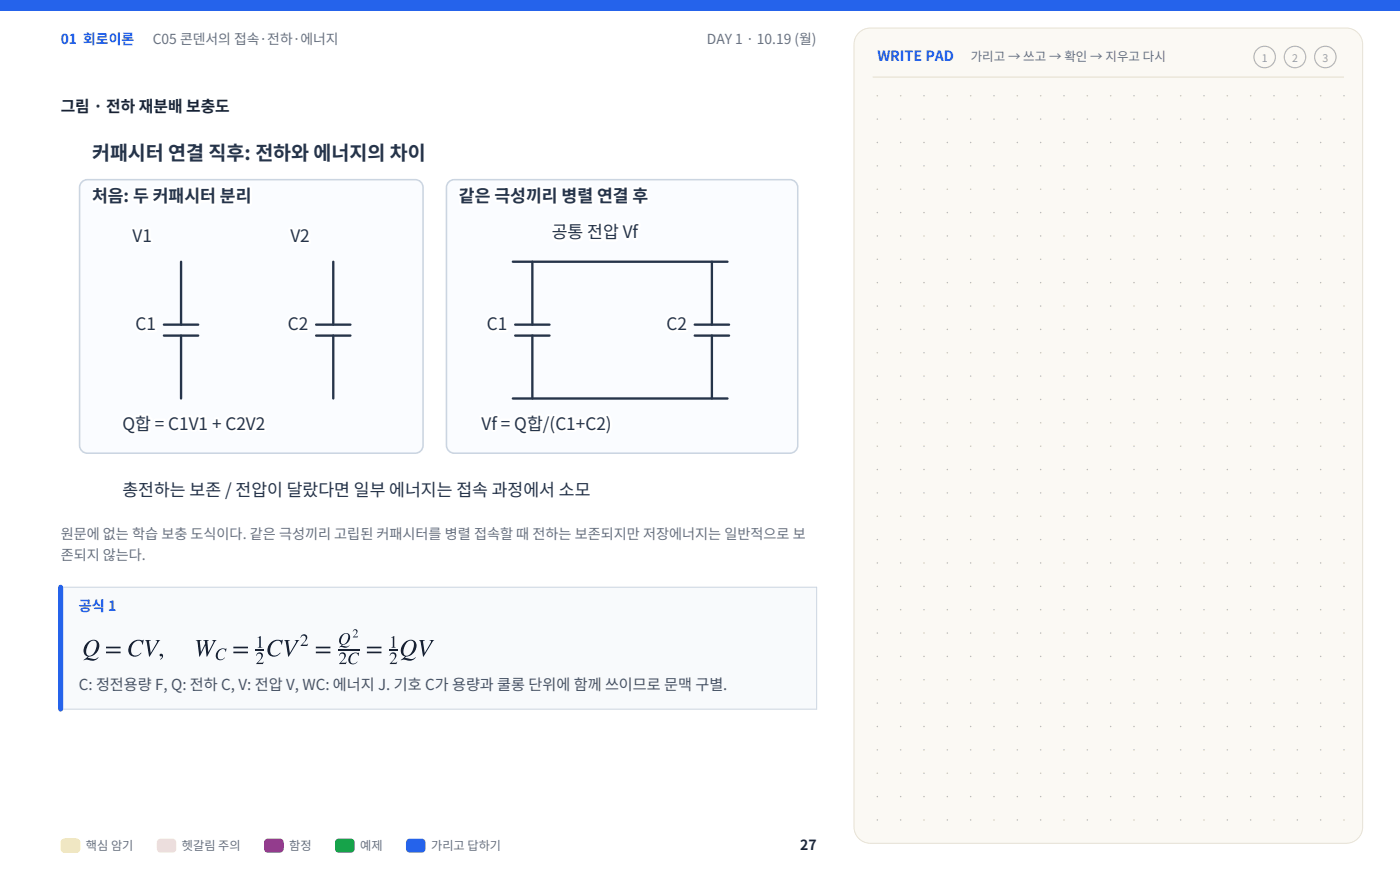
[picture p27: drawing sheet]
<svg xmlns="http://www.w3.org/2000/svg" width="300mm" height="188mm" viewBox="0 0 300 188" stroke-linecap="round" stroke-linejoin="round" font-family="sans-serif">
<defs><g id="words">
<text font-size="4.2" fill="#fff" x="19.7" y="34.3">커패시터 연결 직후: 전하와 에너지의 차이</text>
<text font-size="4.2" fill="#25344a" x="52.4" y="34.3">: 전하와 에너지의 차이</text>
<g font-size="3.7" fill="#fff">
<text x="19.7" y="43.3">처음: 두 커패시터 분리</text>
<text x="98.3" y="43.3">같은 극성끼리 병렬 연결 후</text>
<text x="28.4" y="51.8">V1</text>
<text x="62.2" y="51.8">V2</text>
<text x="118.3" y="51">공통 전압 Vf</text>
<text x="29.1" y="70.7">C1</text>
<text x="61.7" y="70.7">C2</text>
<text x="104.3" y="70.7">C1</text>
<text x="142.8" y="70.7">C2</text>
<text x="26.3" y="92">Q합 = C1V1 + C2V2</text>
<text x="103.2" y="92">Vf = Q합/(C1+C2)</text>
<text x="26.3" y="106.2">총전하는 보존 / 전압이 달랐다면 일부 에너지는 접속 과정에서 소모</text>
</g>
<text font-size="3.7" fill="#25344a" x="68.2" y="106.2">다면 일부 에</text>
<text font-size="3.4" fill="#1f2937" x="13" y="23.9">그림 · 전하 재분배 보충도</text>
<text font-size="3.2" fill="#475569" x="16.9" y="147.6">C: 정전용량 F, Q: 전하 C, V: 전압 V, WC: 에너지 J. 기호 C가 용량과 쿨롱 단위에 함께 쓰이므로 문맥 구별.</text>
<g font-size="3" fill="#2563eb">
<text x="13" y="9.5">01 회로이론</text>
<text x="188" y="13">WRITE PAD</text>
<text x="16.9" y="130.8">공식 1</text>
</g>
<g font-size="3" fill="#6b7280">
<text x="32.7" y="9.5">C05 콘덴서의 접속·전하·에너지</text>
<text x="151.5" y="9.5">DAY 1 · 10.19 (월)</text>
<text x="13" y="115.3">원문에 없는 학습 보충 도식이다. 같은 극성끼리 고립된 커패시터를 병렬 접속할 때 전하는 보존되지만 저장에너지는 일반적으로 보</text>
<text x="13" y="119.9">존되지 않는다.</text>
</g>
<text font-size="3" fill="#1f2937" x="171.5" y="181.9">27</text>
<text font-size="2.7" fill="#6b7280" x="208" y="13">가리고 → 쓰고 → 확인 → 지우고 다시</text>
<g font-size="2.6" fill="#6b7280">
<text x="18.4" y="181.9">핵심 암기</text>
<text x="39" y="181.9">헷갈림 주의</text>
<text x="62" y="181.9">함정</text>
<text x="77.2" y="181.9">예제</text>
<text x="92.4" y="181.9">가리고 답하기</text>
</g>
<g font-size="2.3" fill="#a8a090">
<text x="270.4" y="13.3">1</text>
<text x="276.9" y="13.3">2</text>
<text x="283.4" y="13.3">3</text>
</g>
</g></defs>
<path d="M17.5 38.9l.8-.4h.4h70.3a1.67 1.67 0 0 1 1.7 1.6v55.2a1.67 1.67 0 0 1-1.7 1.7h-70.3a1.67 1.67 0 0 1-1.6-1.7v-55.2v-.4z" fill="#fafcff" stroke="#cbd5e1" stroke-width=".33"/>
<path d="M38.8 56v13.5M71.4 56v13.5M35.1 69.5h7.4M35.1 71.8h7.4M38.8 71.8v13.5M67.7 69.5h7.4M67.7 71.8h7.4M71.4 71.8v13.5" fill="none" stroke="#25344a" stroke-width=".5"/>
<path d="M96.2 38.9l.7-.4h.4h72a1.67 1.67 0 0 1 1.6 1.6v55.2a1.67 1.67 0 0 1-1.6 1.7h-72a1.67 1.67 0 0 1-1.6-1.7v-55.2v-.4z" fill="#fafcff" stroke="#cbd5e1" stroke-width=".33"/>
<path d="M109.9 56h46M114.1 56v13.5M152.5 56v13.5M110.4 69.5h7.4M110.4 71.8h7.4M114.1 71.8v13.5M148.9 69.5h7.3M148.9 71.8h7.3M152.5 71.8v13.5M109.9 85.3h46" fill="none" stroke="#25344a" stroke-width=".5"/>
<path d="M13 125.7h162v26.1h-162z" fill-rule="evenodd" fill="#f8fafc"/>
<g fill="#0f172a">
<path d="M28.3 137.5a2.54 2.54 0 0 1 2.3-.5l.2-.1-.2 1.1a1.09 1.09 0 0 0-1-.9 1.09 1.09 0 0 0-1.1 .8 2.04 2.04 0 0 0-.1 2.2 1.4 1.4 0 0 0 1.8-.4l.1 .1a1.53 1.53 0 0 1-2.2 .6 1.53 1.53 0 0 1-.3-2.3z"/>
<path d="M31.1 137h1.2l-.4 .4 .4 2.4 1.3-2.4v-.2l-.3-.2h1l-2.3 3.6-.6-3.3z"/>
<path d="M34.3 140a.53 .53 0 0 1 .7 .3 .53 .53 0 0 1-.3 .7l-.4 .2v-.1l.4-.4v-.2a.31 .31 0 0 1-.4-.1 .31 .31 0 0 1 0-.4z"/>
<path d="M42 137h1.2l-.4 .4 .3 2.2 .9-1.8-.1-.5-.4-.3h1.3l-.4 .3 .2 2.3 1.1-2.1v-.3l-.3-.2h1l-.4 .5-1.6 3.1-.4-2.4-1.3 2.4-.3-2.8a.68 .68 0 0 0-.4-.8z"/>
<path d="M46.7 139.2a1.77 1.77 0 0 1 1.7-.3l.1-.1-.1 .7a.8 .8 0 0 0-.8-.6 .8 .8 0 0 0-.8 .7v.2a.82 .82 0 0 0-.1 1 .82 .82 0 0 0 1 .3l.4-.4a1.03 1.03 0 0 1-1.4 .5 1.03 1.03 0 0 1-.3-1.6z"/>
<path d="M55.2 136.5l.7-.4v2.3l.3 .2h-1l.3-.2 .1-1.8-.1-.2z"/>
<path d="M55.1 139.8a.74 .74 0 0 1 1.1 .1 .74 .74 0 0 1-.1 1.1l-.8 .9 .9-.1 .3-.2-.2 .5h-1.4l.6-.7a.94 .94 0 0 0 .2-1.5h-.4l-.4 .5z"/>
<path d="M58.1 137.5a2.54 2.54 0 0 1 2.3-.5l.2-.1-.2 1.1a1.09 1.09 0 0 0-1-.9 1.09 1.09 0 0 0-1.1 .8 2.04 2.04 0 0 0-.1 2.2 1.4 1.4 0 0 0 1.8-.4l.1 .1a1.53 1.53 0 0 1-2.2 .6 1.53 1.53 0 0 1-.3-2.3z"/>
<path d="M60.9 137h1.3l-.4 .4 .3 2.4 1.3-2.4v-.2l-.3-.2h1l-2.2 3.6-.7-3.3z"/>
<path d="M64.6 136a.74 .74 0 0 1 1.1 0 .74 .74 0 0 1-.1 1.1l-.8 .9h.9l.3-.3-.2 .6h-1.4l.6-.8a.94 .94 0 0 0 .2-1.4h-.4l-.4 .4z"/>
<path d="M75.8 134.8a.56 .56 0 0 1 .8 .2 .56 .56 0 0 1-.3 .8l-.4 .4h.6l.2-.1-.1 .3h-1l.5-.5a.52 .52 0 0 0 .3-.6 .52 .52 0 0 0-.5-.4l-.3 .3z"/>
<path d="M72.9 139.8a.74 .74 0 0 1 1.1 .1 .74 .74 0 0 1-.2 1.1l-.8 .9 1-.1 .2-.2-.1 .5h-1.4l.6-.7a.94 .94 0 0 0 .2-1.5h-.4l-.4 .5z"/>
<path d="M75.1 140.1a1.77 1.77 0 0 1 1.7-.4h.1l-.1 .7a.8 .8 0 0 0-.8-.6 .8 .8 0 0 0-.8 .7v.2a.82 .82 0 0 0-.1 1 .82 .82 0 0 0 1 .2l.5-.3a1.03 1.03 0 0 1-1.5 .5 1.03 1.03 0 0 1-.3-1.6z"/>
<path d="M83.8 136.5l.7-.4v2.3l.3 .2h-1l.4-.2v-1.8l-.1-.2z"/>
<path d="M83.7 139.8a.74 .74 0 0 1 1.1 .1 .74 .74 0 0 1-.1 1.1l-.8 .9 .9-.1 .3-.2-.2 .5h-1.4l.6-.7a.94 .94 0 0 0 .2-1.5h-.4l-.4 .5z"/>
<path d="M89.8 137h1.3l-.4 .4 .3 2.4 1.3-2.4v-.2l-.3-.2h1l-2.2 3.6-.7-3.3z"/>
<path d="M54.8 139h1.8v.3h-1.8z"/>
<path d="M18.6 137.6a1.47 1.47 0 0 1 1.4-.7 1.47 1.47 0 0 1 1.3 1 2.43 2.43 0 0 1-2.2 2.6l-.3 .3 .5 .1a1.75 1.75 0 0 0 1.8-.2 2.06 2.06 0 0 1-2.5 .5l-.7 .1 .9-.8a1.62 1.62 0 0 1-.4-2.7zM19.3 137.5a2.36 2.36 0 0 0-.5 2.8 1.31 1.31 0 0 0 1.7-1.1 1.45 1.45 0 0 0-.3-2.1l-.4 .1z"/>
<path d="M22.7 138.4h3.1v.4h-3.1zM22.7 139.5h3.1v.3h-3.1z"/>
<path d="M50 138.4h3.1v.4h-3.1zM50 139.5h3.1v.3h-3.1z"/>
<path d="M67.7 138.4h3.1v.4h-3.1zM67.7 139.5h3.1v.3h-3.1z"/>
<path d="M73.1 136a1.04 1.04 0 0 1 1.6-.4 1.04 1.04 0 0 1 .1 1.6l-.5 .5-1 .5h.2a1.42 1.42 0 0 0 1.4-.1 1.44 1.44 0 0 1-1.8 .4h-.4l.6-.5a1.12 1.12 0 0 1-.2-2zM73.7 135.8a1.58 1.58 0 0 0-.4 2.1 1.38 1.38 0 0 0 1.3-1.5 .56 .56 0 0 0-.2-.7 .56 .56 0 0 0-.7 .1z"/>
<path d="M78.6 138.4h3.1v.4h-3.1zM78.6 139.5h3.1v.3h-3.1z"/>
<path d="M86.6 137.6a1.47 1.47 0 0 1 1.4-.7 1.47 1.47 0 0 1 1.2 1 2.43 2.43 0 0 1-2.2 2.6l-.2 .3 .5 .1a1.75 1.75 0 0 0 1.8-.2 2.06 2.06 0 0 1-2.6 .5l-.6 .1 .9-.8a1.62 1.62 0 0 1-.4-2.7zM87.2 137.5a2.36 2.36 0 0 0-.5 2.8 1.31 1.31 0 0 0 1.7-1.1 1.45 1.45 0 0 0-.2-2.1l-.5 .1z"/>
</g>
<path d="M72.4 139.1h4.6" fill="none" stroke="#0f172a" stroke-width=".33"/>
<path d="M83.4 139h1.8v.3h-1.8z" fill="#0f172a"/>
<path d="M13 125.7h162v26.1h-162z" fill="none" stroke="#cbd5e1" stroke-width=".21"/>
<path d="M13 125.7v26.1" fill="none" stroke="#2563eb" stroke-width="1.1"/>
<path d="M0 0h300v2.2h-300z" fill-rule="evenodd" fill="#2563eb"/>
<path d="M13.2 179.7l.6-.2h2.6a.8 .8 0 0 1 .8 .8v1.4a.8 .8 0 0 1-.8 .8h-2.6a.8 .8 0 0 1-.8-.8v-1.4z" fill-rule="evenodd" fill="#ffe873"/>
<path d="M33.8 179.7l.6-.2h2.6a.8 .8 0 0 1 .8 .8v1.4a.8 .8 0 0 1-.8 .8h-2.6a.8 .8 0 0 1-.8-.8v-1.4z" fill-rule="evenodd" fill="#ffd9e2"/>
<path d="M56.8 179.7l.6-.2h2.6a.8 .8 0 0 1 .8 .8v1.4a.8 .8 0 0 1-.8 .8h-2.6a.8 .8 0 0 1-.8-.8v-1.4z" fill-rule="evenodd" fill="#e11d48"/>
<path d="M72 179.7l.6-.2h2.6a.8 .8 0 0 1 .8 .8v1.4a.8 .8 0 0 1-.8 .8h-2.6a.8 .8 0 0 1-.8-.8v-1.4z" fill-rule="evenodd" fill="#16a34a"/>
<path d="M87.2 179.7l.6-.2h2.6a.8 .8 0 0 1 .8 .8v1.4a.8 .8 0 0 1-.8 .8h-2.6a.8 .8 0 0 1-.8-.8v-1.4z" fill-rule="evenodd" fill="#7c3aed"/>
<path d="M184 7a3.5 3.5 0 0 1 2.5-1h102a3.5 3.5 0 0 1 3.5 3.5v167.5a3.5 3.5 0 0 1-3.5 3.5h-102a3.5 3.5 0 0 1-3.5-3.5v-167.5a3.5 3.5 0 0 1 1-2.5z" fill-rule="evenodd" fill="#fbf9f4" stroke="#e7e1d3" stroke-width=".21"/>
<g fill="none" stroke="#bdb5a3" stroke-width=".25">
<circle cx="271" cy="12.2" r="2.3"/>
<circle cx="277.5" cy="12.2" r="2.3"/>
<circle cx="284" cy="12.2" r="2.3"/>
</g>
<path d="M187 16.5h101" fill="none" stroke="#e7e1d3" stroke-width=".25"/>
<g fill="#c9c0ac">
<circle cx="188" cy="175.5" r=".16"/>
<circle cx="188" cy="170.5" r=".16"/>
<circle cx="188" cy="165.5" r=".16"/>
<circle cx="188" cy="160.5" r=".16"/>
<circle cx="188" cy="155.5" r=".16"/>
<circle cx="188" cy="150.5" r=".16"/>
<circle cx="188" cy="145.5" r=".16"/>
<circle cx="188" cy="140.5" r=".16"/>
<circle cx="188" cy="135.5" r=".16"/>
<circle cx="188" cy="130.5" r=".16"/>
<circle cx="188" cy="125.5" r=".16"/>
<circle cx="188" cy="120.5" r=".16"/>
<circle cx="188" cy="115.5" r=".16"/>
<circle cx="188" cy="110.5" r=".16"/>
<circle cx="188" cy="105.5" r=".16"/>
<circle cx="188" cy="100.5" r=".16"/>
<circle cx="188" cy="95.5" r=".16"/>
<circle cx="188" cy="90.5" r=".16"/>
<circle cx="188" cy="85.5" r=".16"/>
<circle cx="188" cy="80.5" r=".16"/>
<circle cx="188" cy="75.5" r=".16"/>
<circle cx="188" cy="70.5" r=".16"/>
<circle cx="188" cy="65.5" r=".16"/>
<circle cx="188" cy="60.5" r=".16"/>
<circle cx="188" cy="55.5" r=".16"/>
<circle cx="188" cy="50.5" r=".16"/>
<circle cx="188" cy="45.5" r=".16"/>
<circle cx="188" cy="40.5" r=".16"/>
<circle cx="188" cy="35.5" r=".16"/>
<circle cx="188" cy="30.5" r=".16"/>
<circle cx="188" cy="25.5" r=".16"/>
<circle cx="188" cy="20.5" r=".16"/>
<circle cx="193" cy="175.5" r=".16"/>
<circle cx="193" cy="170.5" r=".16"/>
<circle cx="193" cy="165.5" r=".16"/>
<circle cx="193" cy="160.5" r=".16"/>
<circle cx="193" cy="155.5" r=".16"/>
<circle cx="193" cy="150.5" r=".16"/>
<circle cx="193" cy="145.5" r=".16"/>
<circle cx="193" cy="140.5" r=".16"/>
<circle cx="193" cy="135.5" r=".16"/>
<circle cx="193" cy="130.5" r=".16"/>
<circle cx="193" cy="125.5" r=".16"/>
<circle cx="193" cy="120.5" r=".16"/>
<circle cx="193" cy="115.5" r=".16"/>
<circle cx="193" cy="110.5" r=".16"/>
<circle cx="193" cy="105.5" r=".16"/>
<circle cx="193" cy="100.5" r=".16"/>
<circle cx="193" cy="95.5" r=".16"/>
<circle cx="193" cy="90.5" r=".16"/>
<circle cx="193" cy="85.5" r=".16"/>
<circle cx="193" cy="80.5" r=".16"/>
<circle cx="193" cy="75.5" r=".16"/>
<circle cx="193" cy="70.5" r=".16"/>
<circle cx="193" cy="65.5" r=".16"/>
<circle cx="193" cy="60.5" r=".16"/>
<circle cx="193" cy="55.5" r=".16"/>
<circle cx="193" cy="50.5" r=".16"/>
<circle cx="193" cy="45.5" r=".16"/>
<circle cx="193" cy="40.5" r=".16"/>
<circle cx="193" cy="35.5" r=".16"/>
<circle cx="193" cy="30.5" r=".16"/>
<circle cx="193" cy="25.5" r=".16"/>
<circle cx="193" cy="20.5" r=".16"/>
<circle cx="198" cy="175.5" r=".16"/>
<circle cx="198" cy="170.5" r=".16"/>
<circle cx="198" cy="165.5" r=".16"/>
<circle cx="198" cy="160.5" r=".16"/>
<circle cx="198" cy="155.5" r=".16"/>
<circle cx="198" cy="150.5" r=".16"/>
<circle cx="198" cy="145.5" r=".16"/>
<circle cx="198" cy="140.5" r=".16"/>
<circle cx="198" cy="135.5" r=".16"/>
<circle cx="198" cy="130.5" r=".16"/>
<circle cx="198" cy="125.5" r=".16"/>
<circle cx="198" cy="120.5" r=".16"/>
<circle cx="198" cy="115.5" r=".16"/>
<circle cx="198" cy="110.5" r=".16"/>
<circle cx="198" cy="105.5" r=".16"/>
<circle cx="198" cy="100.5" r=".16"/>
<circle cx="198" cy="95.5" r=".16"/>
<circle cx="198" cy="90.5" r=".16"/>
<circle cx="198" cy="85.5" r=".16"/>
<circle cx="198" cy="80.5" r=".16"/>
<circle cx="198" cy="75.5" r=".16"/>
<circle cx="198" cy="70.5" r=".16"/>
<circle cx="198" cy="65.5" r=".16"/>
<circle cx="198" cy="60.5" r=".16"/>
<circle cx="198" cy="55.5" r=".16"/>
<circle cx="198" cy="50.5" r=".16"/>
<circle cx="198" cy="45.5" r=".16"/>
<circle cx="198" cy="40.5" r=".16"/>
<circle cx="198" cy="35.5" r=".16"/>
<circle cx="198" cy="30.5" r=".16"/>
<circle cx="198" cy="25.5" r=".16"/>
<circle cx="198" cy="20.5" r=".16"/>
<circle cx="203" cy="175.5" r=".16"/>
<circle cx="203" cy="170.5" r=".16"/>
<circle cx="203" cy="165.5" r=".16"/>
<circle cx="203" cy="160.5" r=".16"/>
<circle cx="203" cy="155.5" r=".16"/>
<circle cx="203" cy="150.5" r=".16"/>
<circle cx="203" cy="145.5" r=".16"/>
<circle cx="203" cy="140.5" r=".16"/>
<circle cx="203" cy="135.5" r=".16"/>
<circle cx="203" cy="130.5" r=".16"/>
<circle cx="203" cy="125.5" r=".16"/>
<circle cx="203" cy="120.5" r=".16"/>
<circle cx="203" cy="115.5" r=".16"/>
<circle cx="203" cy="110.5" r=".16"/>
<circle cx="203" cy="105.5" r=".16"/>
<circle cx="203" cy="100.5" r=".16"/>
<circle cx="203" cy="95.5" r=".16"/>
<circle cx="203" cy="90.5" r=".16"/>
<circle cx="203" cy="85.5" r=".16"/>
<circle cx="203" cy="80.5" r=".16"/>
<circle cx="203" cy="75.5" r=".16"/>
<circle cx="203" cy="70.5" r=".16"/>
<circle cx="203" cy="65.5" r=".16"/>
<circle cx="203" cy="60.5" r=".16"/>
<circle cx="203" cy="55.5" r=".16"/>
<circle cx="203" cy="50.5" r=".16"/>
<circle cx="203" cy="45.5" r=".16"/>
<circle cx="203" cy="40.5" r=".16"/>
<circle cx="203" cy="35.5" r=".16"/>
<circle cx="203" cy="30.5" r=".16"/>
<circle cx="203" cy="25.5" r=".16"/>
<circle cx="203" cy="20.5" r=".16"/>
<circle cx="208" cy="175.5" r=".16"/>
<circle cx="208" cy="170.5" r=".16"/>
<circle cx="208" cy="165.5" r=".16"/>
<circle cx="208" cy="160.5" r=".16"/>
<circle cx="208" cy="155.5" r=".16"/>
<circle cx="208" cy="150.5" r=".16"/>
<circle cx="208" cy="145.5" r=".16"/>
<circle cx="208" cy="140.5" r=".16"/>
<circle cx="208" cy="135.5" r=".16"/>
<circle cx="208" cy="130.5" r=".16"/>
<circle cx="208" cy="125.5" r=".16"/>
<circle cx="208" cy="120.5" r=".16"/>
<circle cx="208" cy="115.5" r=".16"/>
<circle cx="208" cy="110.5" r=".16"/>
<circle cx="208" cy="105.5" r=".16"/>
<circle cx="208" cy="100.5" r=".16"/>
<circle cx="208" cy="95.5" r=".16"/>
<circle cx="208" cy="90.5" r=".16"/>
<circle cx="208" cy="85.5" r=".16"/>
<circle cx="208" cy="80.5" r=".16"/>
<circle cx="208" cy="75.5" r=".16"/>
<circle cx="208" cy="70.5" r=".16"/>
<circle cx="208" cy="65.5" r=".16"/>
<circle cx="208" cy="60.5" r=".16"/>
<circle cx="208" cy="55.5" r=".16"/>
<circle cx="208" cy="50.5" r=".16"/>
<circle cx="208" cy="45.5" r=".16"/>
<circle cx="208" cy="40.5" r=".16"/>
<circle cx="208" cy="35.5" r=".16"/>
<circle cx="208" cy="30.5" r=".16"/>
<circle cx="208" cy="25.5" r=".16"/>
<circle cx="208" cy="20.5" r=".16"/>
<circle cx="213" cy="175.5" r=".16"/>
<circle cx="213" cy="170.5" r=".16"/>
<circle cx="213" cy="165.5" r=".16"/>
<circle cx="213" cy="160.5" r=".16"/>
<circle cx="213" cy="155.5" r=".16"/>
<circle cx="213" cy="150.5" r=".16"/>
<circle cx="213" cy="145.5" r=".16"/>
<circle cx="213" cy="140.5" r=".16"/>
<circle cx="213" cy="135.5" r=".16"/>
<circle cx="213" cy="130.5" r=".16"/>
<circle cx="213" cy="125.5" r=".16"/>
<circle cx="213" cy="120.5" r=".16"/>
<circle cx="213" cy="115.5" r=".16"/>
<circle cx="213" cy="110.5" r=".16"/>
<circle cx="213" cy="105.5" r=".16"/>
<circle cx="213" cy="100.5" r=".16"/>
<circle cx="213" cy="95.5" r=".16"/>
<circle cx="213" cy="90.5" r=".16"/>
<circle cx="213" cy="85.5" r=".16"/>
<circle cx="213" cy="80.5" r=".16"/>
<circle cx="213" cy="75.5" r=".16"/>
<circle cx="213" cy="70.5" r=".16"/>
<circle cx="213" cy="65.5" r=".16"/>
<circle cx="213" cy="60.5" r=".16"/>
<circle cx="213" cy="55.5" r=".16"/>
<circle cx="213" cy="50.5" r=".16"/>
<circle cx="213" cy="45.5" r=".16"/>
<circle cx="213" cy="40.5" r=".16"/>
<circle cx="213" cy="35.5" r=".16"/>
<circle cx="213" cy="30.5" r=".16"/>
<circle cx="213" cy="25.5" r=".16"/>
<circle cx="213" cy="20.5" r=".16"/>
<circle cx="218" cy="175.5" r=".16"/>
<circle cx="218" cy="170.5" r=".16"/>
<circle cx="218" cy="165.5" r=".16"/>
<circle cx="218" cy="160.5" r=".16"/>
<circle cx="218" cy="155.5" r=".16"/>
<circle cx="218" cy="150.5" r=".16"/>
<circle cx="218" cy="145.5" r=".16"/>
<circle cx="218" cy="140.5" r=".16"/>
<circle cx="218" cy="135.5" r=".16"/>
<circle cx="218" cy="130.5" r=".16"/>
<circle cx="218" cy="125.5" r=".16"/>
<circle cx="218" cy="120.5" r=".16"/>
<circle cx="218" cy="115.5" r=".16"/>
<circle cx="218" cy="110.5" r=".16"/>
<circle cx="218" cy="105.5" r=".16"/>
<circle cx="218" cy="100.5" r=".16"/>
<circle cx="218" cy="95.5" r=".16"/>
<circle cx="218" cy="90.5" r=".16"/>
<circle cx="218" cy="85.5" r=".16"/>
<circle cx="218" cy="80.5" r=".16"/>
<circle cx="218" cy="75.5" r=".16"/>
<circle cx="218" cy="70.5" r=".16"/>
<circle cx="218" cy="65.5" r=".16"/>
<circle cx="218" cy="60.5" r=".16"/>
<circle cx="218" cy="55.5" r=".16"/>
<circle cx="218" cy="50.5" r=".16"/>
<circle cx="218" cy="45.5" r=".16"/>
<circle cx="218" cy="40.5" r=".16"/>
<circle cx="218" cy="35.5" r=".16"/>
<circle cx="218" cy="30.5" r=".16"/>
<circle cx="218" cy="25.5" r=".16"/>
<circle cx="218" cy="20.5" r=".16"/>
<circle cx="223" cy="175.5" r=".16"/>
<circle cx="223" cy="170.5" r=".16"/>
<circle cx="223" cy="165.5" r=".16"/>
<circle cx="223" cy="160.5" r=".16"/>
<circle cx="223" cy="155.5" r=".16"/>
<circle cx="223" cy="150.5" r=".16"/>
<circle cx="223" cy="145.5" r=".16"/>
<circle cx="223" cy="140.5" r=".16"/>
<circle cx="223" cy="135.5" r=".16"/>
<circle cx="223" cy="130.5" r=".16"/>
<circle cx="223" cy="125.5" r=".16"/>
<circle cx="223" cy="120.5" r=".16"/>
<circle cx="223" cy="115.5" r=".16"/>
<circle cx="223" cy="110.5" r=".16"/>
<circle cx="223" cy="105.5" r=".16"/>
<circle cx="223" cy="100.5" r=".16"/>
<circle cx="223" cy="95.5" r=".16"/>
<circle cx="223" cy="90.5" r=".16"/>
<circle cx="223" cy="85.5" r=".16"/>
<circle cx="223" cy="80.5" r=".16"/>
<circle cx="223" cy="75.5" r=".16"/>
<circle cx="223" cy="70.5" r=".16"/>
<circle cx="223" cy="65.5" r=".16"/>
<circle cx="223" cy="60.5" r=".16"/>
<circle cx="223" cy="55.5" r=".16"/>
<circle cx="223" cy="50.5" r=".16"/>
<circle cx="223" cy="45.5" r=".16"/>
<circle cx="223" cy="40.5" r=".16"/>
<circle cx="223" cy="35.5" r=".16"/>
<circle cx="223" cy="30.5" r=".16"/>
<circle cx="223" cy="25.5" r=".16"/>
<circle cx="223" cy="20.5" r=".16"/>
<circle cx="228" cy="175.5" r=".16"/>
<circle cx="228" cy="170.5" r=".16"/>
<circle cx="228" cy="165.5" r=".16"/>
<circle cx="228" cy="160.5" r=".16"/>
<circle cx="228" cy="155.5" r=".16"/>
<circle cx="228" cy="150.5" r=".16"/>
<circle cx="228" cy="145.5" r=".16"/>
<circle cx="228" cy="140.5" r=".16"/>
<circle cx="228" cy="135.5" r=".16"/>
<circle cx="228" cy="130.5" r=".16"/>
<circle cx="228" cy="125.5" r=".16"/>
<circle cx="228" cy="120.5" r=".16"/>
<circle cx="228" cy="115.5" r=".16"/>
<circle cx="228" cy="110.5" r=".16"/>
<circle cx="228" cy="105.5" r=".16"/>
<circle cx="228" cy="100.5" r=".16"/>
<circle cx="228" cy="95.5" r=".16"/>
<circle cx="228" cy="90.5" r=".16"/>
<circle cx="228" cy="85.5" r=".16"/>
<circle cx="228" cy="80.5" r=".16"/>
<circle cx="228" cy="75.5" r=".16"/>
<circle cx="228" cy="70.5" r=".16"/>
<circle cx="228" cy="65.5" r=".16"/>
<circle cx="228" cy="60.5" r=".16"/>
<circle cx="228" cy="55.5" r=".16"/>
<circle cx="228" cy="50.5" r=".16"/>
<circle cx="228" cy="45.5" r=".16"/>
<circle cx="228" cy="40.5" r=".16"/>
<circle cx="228" cy="35.5" r=".16"/>
<circle cx="228" cy="30.5" r=".16"/>
<circle cx="228" cy="25.5" r=".16"/>
<circle cx="228" cy="20.5" r=".16"/>
<circle cx="233" cy="175.5" r=".16"/>
<circle cx="233" cy="170.5" r=".16"/>
<circle cx="233" cy="165.5" r=".16"/>
<circle cx="233" cy="160.5" r=".16"/>
<circle cx="233" cy="155.5" r=".16"/>
<circle cx="233" cy="150.5" r=".16"/>
<circle cx="233" cy="145.5" r=".16"/>
<circle cx="233" cy="140.5" r=".16"/>
<circle cx="233" cy="135.5" r=".16"/>
<circle cx="233" cy="130.5" r=".16"/>
<circle cx="233" cy="125.5" r=".16"/>
<circle cx="233" cy="120.5" r=".16"/>
<circle cx="233" cy="115.5" r=".16"/>
<circle cx="233" cy="110.5" r=".16"/>
<circle cx="233" cy="105.5" r=".16"/>
<circle cx="233" cy="100.5" r=".16"/>
<circle cx="233" cy="95.5" r=".16"/>
<circle cx="233" cy="90.5" r=".16"/>
<circle cx="233" cy="85.5" r=".16"/>
<circle cx="233" cy="80.5" r=".16"/>
<circle cx="233" cy="75.5" r=".16"/>
<circle cx="233" cy="70.5" r=".16"/>
<circle cx="233" cy="65.5" r=".16"/>
<circle cx="233" cy="60.5" r=".16"/>
<circle cx="233" cy="55.5" r=".16"/>
<circle cx="233" cy="50.5" r=".16"/>
<circle cx="233" cy="45.5" r=".16"/>
<circle cx="233" cy="40.5" r=".16"/>
<circle cx="233" cy="35.5" r=".16"/>
<circle cx="233" cy="30.5" r=".16"/>
<circle cx="233" cy="25.5" r=".16"/>
<circle cx="233" cy="20.5" r=".16"/>
<circle cx="238" cy="175.5" r=".16"/>
<circle cx="238" cy="170.5" r=".16"/>
<circle cx="238" cy="165.5" r=".16"/>
<circle cx="238" cy="160.5" r=".16"/>
<circle cx="238" cy="155.5" r=".16"/>
<circle cx="238" cy="150.5" r=".16"/>
<circle cx="238" cy="145.5" r=".16"/>
<circle cx="238" cy="140.5" r=".16"/>
<circle cx="238" cy="135.5" r=".16"/>
<circle cx="238" cy="130.5" r=".16"/>
<circle cx="238" cy="125.5" r=".16"/>
<circle cx="238" cy="120.5" r=".16"/>
<circle cx="238" cy="115.5" r=".16"/>
<circle cx="238" cy="110.5" r=".16"/>
<circle cx="238" cy="105.5" r=".16"/>
<circle cx="238" cy="100.5" r=".16"/>
<circle cx="238" cy="95.5" r=".16"/>
<circle cx="238" cy="90.5" r=".16"/>
<circle cx="238" cy="85.5" r=".16"/>
<circle cx="238" cy="80.5" r=".16"/>
<circle cx="238" cy="75.5" r=".16"/>
<circle cx="238" cy="70.5" r=".16"/>
<circle cx="238" cy="65.5" r=".16"/>
<circle cx="238" cy="60.5" r=".16"/>
<circle cx="238" cy="55.5" r=".16"/>
<circle cx="238" cy="50.5" r=".16"/>
<circle cx="238" cy="45.5" r=".16"/>
<circle cx="238" cy="40.5" r=".16"/>
<circle cx="238" cy="35.5" r=".16"/>
<circle cx="238" cy="30.5" r=".16"/>
<circle cx="238" cy="25.5" r=".16"/>
<circle cx="238" cy="20.5" r=".16"/>
<circle cx="243" cy="175.5" r=".16"/>
<circle cx="243" cy="170.5" r=".16"/>
<circle cx="243" cy="165.5" r=".16"/>
<circle cx="243" cy="160.5" r=".16"/>
<circle cx="243" cy="155.5" r=".16"/>
<circle cx="243" cy="150.5" r=".16"/>
<circle cx="243" cy="145.5" r=".16"/>
<circle cx="243" cy="140.5" r=".16"/>
<circle cx="243" cy="135.5" r=".16"/>
<circle cx="243" cy="130.5" r=".16"/>
<circle cx="243" cy="125.5" r=".16"/>
<circle cx="243" cy="120.5" r=".16"/>
<circle cx="243" cy="115.5" r=".16"/>
<circle cx="243" cy="110.5" r=".16"/>
<circle cx="243" cy="105.5" r=".16"/>
<circle cx="243" cy="100.5" r=".16"/>
<circle cx="243" cy="95.5" r=".16"/>
<circle cx="243" cy="90.5" r=".16"/>
<circle cx="243" cy="85.5" r=".16"/>
<circle cx="243" cy="80.5" r=".16"/>
<circle cx="243" cy="75.5" r=".16"/>
<circle cx="243" cy="70.5" r=".16"/>
<circle cx="243" cy="65.5" r=".16"/>
<circle cx="243" cy="60.5" r=".16"/>
<circle cx="243" cy="55.5" r=".16"/>
<circle cx="243" cy="50.5" r=".16"/>
<circle cx="243" cy="45.5" r=".16"/>
<circle cx="243" cy="40.5" r=".16"/>
<circle cx="243" cy="35.5" r=".16"/>
<circle cx="243" cy="30.5" r=".16"/>
<circle cx="243" cy="25.5" r=".16"/>
<circle cx="243" cy="20.5" r=".16"/>
<circle cx="248" cy="175.5" r=".16"/>
<circle cx="248" cy="170.5" r=".16"/>
<circle cx="248" cy="165.5" r=".16"/>
<circle cx="248" cy="160.5" r=".16"/>
<circle cx="248" cy="155.5" r=".16"/>
<circle cx="248" cy="150.5" r=".16"/>
<circle cx="248" cy="145.5" r=".16"/>
<circle cx="248" cy="140.5" r=".16"/>
<circle cx="248" cy="135.5" r=".16"/>
<circle cx="248" cy="130.5" r=".16"/>
<circle cx="248" cy="125.5" r=".16"/>
<circle cx="248" cy="120.5" r=".16"/>
<circle cx="248" cy="115.5" r=".16"/>
<circle cx="248" cy="110.5" r=".16"/>
<circle cx="248" cy="105.5" r=".16"/>
<circle cx="248" cy="100.5" r=".16"/>
<circle cx="248" cy="95.5" r=".16"/>
<circle cx="248" cy="90.5" r=".16"/>
<circle cx="248" cy="85.5" r=".16"/>
<circle cx="248" cy="80.5" r=".16"/>
<circle cx="248" cy="75.5" r=".16"/>
<circle cx="248" cy="70.5" r=".16"/>
<circle cx="248" cy="65.5" r=".16"/>
<circle cx="248" cy="60.5" r=".16"/>
<circle cx="248" cy="55.5" r=".16"/>
<circle cx="248" cy="50.5" r=".16"/>
<circle cx="248" cy="45.5" r=".16"/>
<circle cx="248" cy="40.5" r=".16"/>
<circle cx="248" cy="35.5" r=".16"/>
<circle cx="248" cy="30.5" r=".16"/>
<circle cx="248" cy="25.5" r=".16"/>
<circle cx="248" cy="20.5" r=".16"/>
<circle cx="253" cy="175.5" r=".16"/>
<circle cx="253" cy="170.5" r=".16"/>
<circle cx="253" cy="165.5" r=".16"/>
<circle cx="253" cy="160.5" r=".16"/>
<circle cx="253" cy="155.5" r=".16"/>
<circle cx="253" cy="150.5" r=".16"/>
<circle cx="253" cy="145.5" r=".16"/>
<circle cx="253" cy="140.5" r=".16"/>
<circle cx="253" cy="135.5" r=".16"/>
<circle cx="253" cy="130.5" r=".16"/>
<circle cx="253" cy="125.5" r=".16"/>
<circle cx="253" cy="120.5" r=".16"/>
<circle cx="253" cy="115.5" r=".16"/>
<circle cx="253" cy="110.5" r=".16"/>
<circle cx="253" cy="105.5" r=".16"/>
<circle cx="253" cy="100.5" r=".16"/>
<circle cx="253" cy="95.5" r=".16"/>
<circle cx="253" cy="90.5" r=".16"/>
<circle cx="253" cy="85.5" r=".16"/>
<circle cx="253" cy="80.5" r=".16"/>
<circle cx="253" cy="75.5" r=".16"/>
<circle cx="253" cy="70.5" r=".16"/>
<circle cx="253" cy="65.5" r=".16"/>
<circle cx="253" cy="60.5" r=".16"/>
<circle cx="253" cy="55.5" r=".16"/>
<circle cx="253" cy="50.5" r=".16"/>
<circle cx="253" cy="45.5" r=".16"/>
<circle cx="253" cy="40.5" r=".16"/>
<circle cx="253" cy="35.5" r=".16"/>
<circle cx="253" cy="30.5" r=".16"/>
<circle cx="253" cy="25.5" r=".16"/>
<circle cx="253" cy="20.5" r=".16"/>
<circle cx="258" cy="175.5" r=".16"/>
<circle cx="258" cy="170.5" r=".16"/>
<circle cx="258" cy="165.5" r=".16"/>
<circle cx="258" cy="160.5" r=".16"/>
<circle cx="258" cy="155.5" r=".16"/>
<circle cx="258" cy="150.5" r=".16"/>
<circle cx="258" cy="145.5" r=".16"/>
<circle cx="258" cy="140.5" r=".16"/>
<circle cx="258" cy="135.5" r=".16"/>
<circle cx="258" cy="130.5" r=".16"/>
<circle cx="258" cy="125.5" r=".16"/>
<circle cx="258" cy="120.5" r=".16"/>
<circle cx="258" cy="115.5" r=".16"/>
<circle cx="258" cy="110.5" r=".16"/>
<circle cx="258" cy="105.5" r=".16"/>
<circle cx="258" cy="100.5" r=".16"/>
<circle cx="258" cy="95.5" r=".16"/>
<circle cx="258" cy="90.5" r=".16"/>
<circle cx="258" cy="85.5" r=".16"/>
<circle cx="258" cy="80.5" r=".16"/>
<circle cx="258" cy="75.5" r=".16"/>
<circle cx="258" cy="70.5" r=".16"/>
<circle cx="258" cy="65.5" r=".16"/>
<circle cx="258" cy="60.5" r=".16"/>
<circle cx="258" cy="55.5" r=".16"/>
<circle cx="258" cy="50.5" r=".16"/>
<circle cx="258" cy="45.5" r=".16"/>
<circle cx="258" cy="40.5" r=".16"/>
<circle cx="258" cy="35.5" r=".16"/>
<circle cx="258" cy="30.5" r=".16"/>
<circle cx="258" cy="25.5" r=".16"/>
<circle cx="258" cy="20.5" r=".16"/>
<circle cx="263" cy="175.5" r=".16"/>
<circle cx="263" cy="170.5" r=".16"/>
<circle cx="263" cy="165.5" r=".16"/>
<circle cx="263" cy="160.5" r=".16"/>
<circle cx="263" cy="155.5" r=".16"/>
<circle cx="263" cy="150.5" r=".16"/>
<circle cx="263" cy="145.5" r=".16"/>
<circle cx="263" cy="140.5" r=".16"/>
<circle cx="263" cy="135.5" r=".16"/>
<circle cx="263" cy="130.5" r=".16"/>
<circle cx="263" cy="125.5" r=".16"/>
<circle cx="263" cy="120.5" r=".16"/>
<circle cx="263" cy="115.5" r=".16"/>
<circle cx="263" cy="110.5" r=".16"/>
<circle cx="263" cy="105.5" r=".16"/>
<circle cx="263" cy="100.5" r=".16"/>
<circle cx="263" cy="95.5" r=".16"/>
<circle cx="263" cy="90.5" r=".16"/>
<circle cx="263" cy="85.5" r=".16"/>
<circle cx="263" cy="80.5" r=".16"/>
<circle cx="263" cy="75.5" r=".16"/>
<circle cx="263" cy="70.5" r=".16"/>
<circle cx="263" cy="65.5" r=".16"/>
<circle cx="263" cy="60.5" r=".16"/>
<circle cx="263" cy="55.5" r=".16"/>
<circle cx="263" cy="50.5" r=".16"/>
<circle cx="263" cy="45.5" r=".16"/>
<circle cx="263" cy="40.5" r=".16"/>
<circle cx="263" cy="35.5" r=".16"/>
<circle cx="263" cy="30.5" r=".16"/>
<circle cx="263" cy="25.5" r=".16"/>
<circle cx="263" cy="20.5" r=".16"/>
<circle cx="268" cy="175.5" r=".16"/>
<circle cx="268" cy="170.5" r=".16"/>
<circle cx="268" cy="165.5" r=".16"/>
<circle cx="268" cy="160.5" r=".16"/>
<circle cx="268" cy="155.5" r=".16"/>
<circle cx="268" cy="150.5" r=".16"/>
<circle cx="268" cy="145.5" r=".16"/>
<circle cx="268" cy="140.5" r=".16"/>
<circle cx="268" cy="135.5" r=".16"/>
<circle cx="268" cy="130.5" r=".16"/>
<circle cx="268" cy="125.5" r=".16"/>
<circle cx="268" cy="120.5" r=".16"/>
<circle cx="268" cy="115.5" r=".16"/>
<circle cx="268" cy="110.5" r=".16"/>
<circle cx="268" cy="105.5" r=".16"/>
<circle cx="268" cy="100.5" r=".16"/>
<circle cx="268" cy="95.5" r=".16"/>
<circle cx="268" cy="90.5" r=".16"/>
<circle cx="268" cy="85.5" r=".16"/>
<circle cx="268" cy="80.5" r=".16"/>
<circle cx="268" cy="75.5" r=".16"/>
<circle cx="268" cy="70.5" r=".16"/>
<circle cx="268" cy="65.5" r=".16"/>
<circle cx="268" cy="60.5" r=".16"/>
<circle cx="268" cy="55.5" r=".16"/>
<circle cx="268" cy="50.5" r=".16"/>
<circle cx="268" cy="45.5" r=".16"/>
<circle cx="268" cy="40.5" r=".16"/>
<circle cx="268" cy="35.5" r=".16"/>
<circle cx="268" cy="30.5" r=".16"/>
<circle cx="268" cy="25.5" r=".16"/>
<circle cx="268" cy="20.5" r=".16"/>
<circle cx="273" cy="175.5" r=".16"/>
<circle cx="273" cy="170.5" r=".16"/>
<circle cx="273" cy="165.5" r=".16"/>
<circle cx="273" cy="160.5" r=".16"/>
<circle cx="273" cy="155.5" r=".16"/>
<circle cx="273" cy="150.5" r=".16"/>
<circle cx="273" cy="145.5" r=".16"/>
<circle cx="273" cy="140.5" r=".16"/>
<circle cx="273" cy="135.5" r=".16"/>
<circle cx="273" cy="130.5" r=".16"/>
<circle cx="273" cy="125.5" r=".16"/>
<circle cx="273" cy="120.5" r=".16"/>
<circle cx="273" cy="115.5" r=".16"/>
<circle cx="273" cy="110.5" r=".16"/>
<circle cx="273" cy="105.5" r=".16"/>
<circle cx="273" cy="100.5" r=".16"/>
<circle cx="273" cy="95.5" r=".16"/>
<circle cx="273" cy="90.5" r=".16"/>
<circle cx="273" cy="85.5" r=".16"/>
<circle cx="273" cy="80.5" r=".16"/>
<circle cx="273" cy="75.5" r=".16"/>
<circle cx="273" cy="70.5" r=".16"/>
<circle cx="273" cy="65.5" r=".16"/>
<circle cx="273" cy="60.5" r=".16"/>
<circle cx="273" cy="55.5" r=".16"/>
<circle cx="273" cy="50.5" r=".16"/>
<circle cx="273" cy="45.5" r=".16"/>
<circle cx="273" cy="40.5" r=".16"/>
<circle cx="273" cy="35.5" r=".16"/>
<circle cx="273" cy="30.5" r=".16"/>
<circle cx="273" cy="25.5" r=".16"/>
<circle cx="273" cy="20.5" r=".16"/>
<circle cx="278" cy="175.5" r=".16"/>
<circle cx="278" cy="170.5" r=".16"/>
<circle cx="278" cy="165.5" r=".16"/>
<circle cx="278" cy="160.5" r=".16"/>
<circle cx="278" cy="155.5" r=".16"/>
<circle cx="278" cy="150.5" r=".16"/>
<circle cx="278" cy="145.5" r=".16"/>
<circle cx="278" cy="140.5" r=".16"/>
<circle cx="278" cy="135.5" r=".16"/>
<circle cx="278" cy="130.5" r=".16"/>
<circle cx="278" cy="125.5" r=".16"/>
<circle cx="278" cy="120.5" r=".16"/>
<circle cx="278" cy="115.5" r=".16"/>
<circle cx="278" cy="110.5" r=".16"/>
<circle cx="278" cy="105.5" r=".16"/>
<circle cx="278" cy="100.5" r=".16"/>
<circle cx="278" cy="95.5" r=".16"/>
<circle cx="278" cy="90.5" r=".16"/>
<circle cx="278" cy="85.5" r=".16"/>
<circle cx="278" cy="80.5" r=".16"/>
<circle cx="278" cy="75.5" r=".16"/>
<circle cx="278" cy="70.5" r=".16"/>
<circle cx="278" cy="65.5" r=".16"/>
<circle cx="278" cy="60.5" r=".16"/>
<circle cx="278" cy="55.5" r=".16"/>
<circle cx="278" cy="50.5" r=".16"/>
<circle cx="278" cy="45.5" r=".16"/>
<circle cx="278" cy="40.5" r=".16"/>
<circle cx="278" cy="35.5" r=".16"/>
<circle cx="278" cy="30.5" r=".16"/>
<circle cx="278" cy="25.5" r=".16"/>
<circle cx="278" cy="20.5" r=".16"/>
<circle cx="283" cy="175.5" r=".16"/>
<circle cx="283" cy="170.5" r=".16"/>
<circle cx="283" cy="165.5" r=".16"/>
<circle cx="283" cy="160.5" r=".16"/>
<circle cx="283" cy="155.5" r=".16"/>
<circle cx="283" cy="150.5" r=".16"/>
<circle cx="283" cy="145.5" r=".16"/>
<circle cx="283" cy="140.5" r=".16"/>
<circle cx="283" cy="135.5" r=".16"/>
<circle cx="283" cy="130.5" r=".16"/>
<circle cx="283" cy="125.5" r=".16"/>
<circle cx="283" cy="120.5" r=".16"/>
<circle cx="283" cy="115.5" r=".16"/>
<circle cx="283" cy="110.5" r=".16"/>
<circle cx="283" cy="105.5" r=".16"/>
<circle cx="283" cy="100.5" r=".16"/>
<circle cx="283" cy="95.5" r=".16"/>
<circle cx="283" cy="90.5" r=".16"/>
<circle cx="283" cy="85.5" r=".16"/>
<circle cx="283" cy="80.5" r=".16"/>
<circle cx="283" cy="75.5" r=".16"/>
<circle cx="283" cy="70.5" r=".16"/>
<circle cx="283" cy="65.5" r=".16"/>
<circle cx="283" cy="60.5" r=".16"/>
<circle cx="283" cy="55.5" r=".16"/>
<circle cx="283" cy="50.5" r=".16"/>
<circle cx="283" cy="45.5" r=".16"/>
<circle cx="283" cy="40.5" r=".16"/>
<circle cx="283" cy="35.5" r=".16"/>
<circle cx="283" cy="30.5" r=".16"/>
<circle cx="283" cy="25.5" r=".16"/>
<circle cx="283" cy="20.5" r=".16"/>
<circle cx="288" cy="175.5" r=".16"/>
<circle cx="288" cy="170.5" r=".16"/>
<circle cx="288" cy="165.5" r=".16"/>
<circle cx="288" cy="160.5" r=".16"/>
<circle cx="288" cy="155.5" r=".16"/>
<circle cx="288" cy="150.5" r=".16"/>
<circle cx="288" cy="145.5" r=".16"/>
<circle cx="288" cy="140.5" r=".16"/>
<circle cx="288" cy="135.5" r=".16"/>
<circle cx="288" cy="130.5" r=".16"/>
<circle cx="288" cy="125.5" r=".16"/>
<circle cx="288" cy="120.5" r=".16"/>
<circle cx="288" cy="115.5" r=".16"/>
<circle cx="288" cy="110.5" r=".16"/>
<circle cx="288" cy="105.5" r=".16"/>
<circle cx="288" cy="100.5" r=".16"/>
<circle cx="288" cy="95.5" r=".16"/>
<circle cx="288" cy="90.5" r=".16"/>
<circle cx="288" cy="85.5" r=".16"/>
<circle cx="288" cy="80.5" r=".16"/>
<circle cx="288" cy="75.5" r=".16"/>
<circle cx="288" cy="70.5" r=".16"/>
<circle cx="288" cy="65.5" r=".16"/>
<circle cx="288" cy="60.5" r=".16"/>
<circle cx="288" cy="55.5" r=".16"/>
<circle cx="288" cy="50.5" r=".16"/>
<circle cx="288" cy="45.5" r=".16"/>
<circle cx="288" cy="40.5" r=".16"/>
<circle cx="288" cy="35.5" r=".16"/>
<circle cx="288" cy="30.5" r=".16"/>
<circle cx="288" cy="25.5" r=".16"/>
<circle cx="288" cy="20.5" r=".16"/>
</g>
<use href="#words"/>
</svg>
